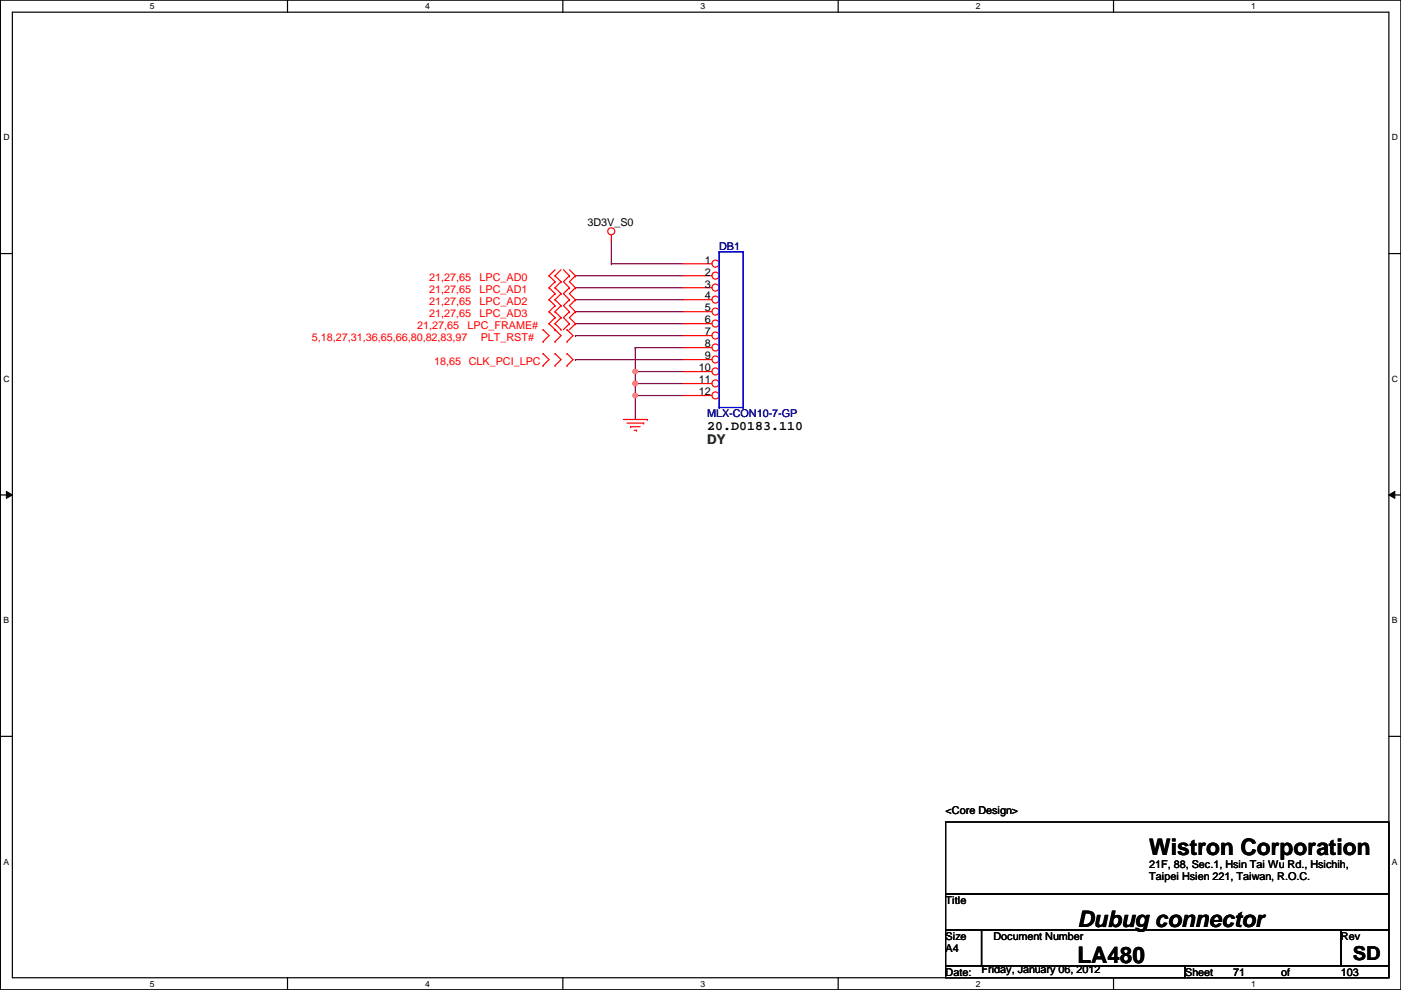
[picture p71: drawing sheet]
<svg xmlns="http://www.w3.org/2000/svg" width="297mm" height="210mm" viewBox="0 0 297 210" stroke-linecap="round" stroke-linejoin="round" font-family="sans-serif">
<defs><g id="words">
<g font-size="4.8">
<text x="243.7" y="181.3">Wistron Corporation</text>
<text x="228.4" y="196.5">Dubug connector</text>
<text x="228.4" y="204.2">LA480</text>
</g>
<text font-size="4.1" x="286.8" y="203.5">SD</text>
<text font-size="2.8" x="149.9" y="91.3">20.D0183.110</text>
<text font-size="2.8" fill="#008000" x="149.9" y="94.1">DY</text>
<g font-size="2.3">
<text x="124.5" y="47.8">3D3V_S0</text>
<text x="149.4" y="55.9">1</text>
<text x="149.4" y="58.4">2</text>
<text x="149.4" y="61">3</text>
<text x="149.4" y="63.5">4</text>
<text x="149.4" y="66">5</text>
<text x="149.4" y="68.6">6</text>
<text x="149.4" y="71.1">7</text>
<text x="149.4" y="73.7">8</text>
<text x="149.4" y="76.2">9</text>
<text x="148.2" y="78.7">10</text>
<text x="148.2" y="81.3">11</text>
<text x="148.2" y="83.8">12</text>
<text x="200.5" y="172.6">&lt;Core Design&gt;</text>
<text x="243.7" y="184">21F, 88, Sec.1, Hsin Tai Wu Rd., Hsichih,</text>
<text x="200.5" y="191.6">Title</text>
<text x="243.7" y="186.6">Taipei Hsien 221, Taiwan, R.O.C.</text>
<text x="200.5" y="199.2">Size</text>
<text x="200.5" y="201.8">A4</text>
<text x="210.6" y="199.2">Document Number</text>
<text x="284.3" y="199.2">Rev</text>
<text x="200.5" y="206.8">Date:</text>
<text x="208.1" y="206.3">Friday, January 06, 2012</text>
<text x="251.3" y="206.8">Sheet</text>
<text x="261.4" y="206.8">71</text>
<text x="271.6" y="206.8">of</text>
<text x="284.3" y="206.8">103</text>
</g>
<g font-size="2.3" fill="#000080">
<text x="152.5" y="52.9">DB1</text>
<text x="149.9" y="88.5">MLX-CON10-7-GP</text>
</g>
<g font-size="2.3" fill="#f00">
<text x="91" y="59.5">21,27,65</text>
<text x="101.7" y="59.5">LPC_AD0</text>
<text x="91" y="62.1">21,27,65</text>
<text x="91" y="64.6">21,27,65</text>
<text x="101.7" y="62.1">LPC_AD1</text>
<text x="101.7" y="64.6">LPC_AD2</text>
<text x="88.5" y="69.7">21,27,65</text>
<text x="91" y="67.1">21,27,65</text>
<text x="99.1" y="69.7">LPC_FRAME#</text>
<text x="101.7" y="67.1">LPC_AD3</text>
<text x="66.1" y="72.2">5,18,27,31,36,65,66,80,82,83,97</text>
<text x="92" y="77.3">18,65</text>
<text x="99.4" y="77.3">CLK_PCI_LPC</text>
<text x="101.9" y="72.2">PLT_RST#</text>
</g>
<g font-size="1.8">
<text x="31.8" y="1.9">5</text>
<text x="90.1" y="1.9">4</text>
<text x="148.5" y="1.9">3</text>
<text x="206.9" y="1.9">2</text>
<text x="265.3" y="1.9">1</text>
<text x=".7" y="29.8">D</text>
<text x="295.1" y="29.8">D</text>
<text x=".7" y="80.9">C</text>
<text x="295.1" y="80.9">C</text>
<text x=".7" y="132.1">B</text>
<text x="295.1" y="132.1">B</text>
<text x=".7" y="183.3">A</text>
<text x="295.1" y="183.3">A</text>
<text x="31.8" y="209.2">5</text>
<text x="90.1" y="209.2">4</text>
<text x="148.5" y="209.2">3</text>
<text x="206.9" y="209.2">2</text>
<text x="265.3" y="209.2">1</text>
</g>
</g></defs>
<path d="M.1 0h296.9v209.8h-296.9zM2.6 2.6h291.9v204.7h-291.9z" fill="none" stroke="#000" stroke-width=".25"/>
<g fill="#fff">
<path d="M31.8 .3h1v2h-1z"/>
<path d="M31.8 207.6h1v1.9h-1z"/>
</g>
<path d="M61 0v2.6M61 207.3v2.5" fill="none" stroke="#000" stroke-width=".25"/>
<g fill="#fff">
<path d="M90.1 .3h1v2h-1z"/>
<path d="M90.1 207.6h1v1.9h-1z"/>
</g>
<path d="M119.3 0v2.6M119.3 207.3v2.5" fill="none" stroke="#000" stroke-width=".25"/>
<g fill="#fff">
<path d="M148.5 .3h1v2h-1z"/>
<path d="M148.5 207.6h1v1.9h-1z"/>
</g>
<path d="M177.7 0v2.6M177.7 207.3v2.5" fill="none" stroke="#000" stroke-width=".25"/>
<g fill="#fff">
<path d="M206.9 .3h1v2h-1z"/>
<path d="M206.9 207.6h1v1.9h-1z"/>
</g>
<path d="M236.1 0v2.6M236.1 207.3v2.5" fill="none" stroke="#000" stroke-width=".25"/>
<g fill="#fff">
<path d="M265.3 .3h.9v2h-.9z"/>
<path d="M265.3 207.6h.9v1.9h-.9z"/>
<path d="M.7 28.2h1.3v1.9h-1.3z"/>
<path d="M295.1 28.2h1.3v1.9h-1.3z"/>
<path d="M.7 79.3h1.3v2h-1.3z"/>
<path d="M295.1 79.3h1.3v2h-1.3z"/>
</g>
<path d="M.1 53.8h2.5M294.5 53.8h2.5" fill="none" stroke="#000" stroke-width=".25"/>
<g fill="#fff">
<path d="M.7 130.5h1.2v2h-1.2z"/>
<path d="M295.1 130.5h1.2v2h-1.2z"/>
</g>
<path d="M.1 104.9h2.5M294.5 104.9h2.5" fill="none" stroke="#000" stroke-width=".25"/>
<path d="M1.4 104.2l1.2 .7-1.2 .8zM294.5 104.9l1.2-.7v1.5z" fill="#000"/>
<path d="M1.4 104.2l1.2 .7-1.2 .8zM294.5 104.9l1.2-.7v1.5z" fill="none" stroke="#000" stroke-width=".21"/>
<g fill="#fff">
<path d="M.7 181.7h1.2v2h-1.2z"/>
<path d="M295.1 181.7h1.2v2h-1.2z"/>
</g>
<path d="M.1 156.1h2.5M294.5 156.1h2.5" fill="none" stroke="#000" stroke-width=".25"/>
<path d="M134.7 83.9h.1M134.7 81.3h.1M134.7 83.9v5M134.7 81.3h10.2" fill="none" stroke="#800040" stroke-width=".25"/>
<circle cx="134.7" cy="81.3" r=".49" fill="#f0f"/>
<circle cx="134.7" cy="81.3" r=".49" fill="none" stroke="#f0f" stroke-width=".25"/>
<path d="M129.6 55.9h.1M129.6 55.9h15.3M122 71.2h.1M122 71.2h22.9M134.7 78.8h.1M134.7 78.8v2.5M134.7 78.8h10.2" fill="none" stroke="#800040" stroke-width=".25"/>
<circle cx="134.7" cy="78.8" r=".49" fill="#f0f"/>
<circle cx="134.7" cy="78.8" r=".49" fill="none" stroke="#f0f" stroke-width=".25"/>
<g fill="none" stroke="#800040" stroke-width=".25">
<path d="M122 58.5h.1M122 58.5h22.9M129.6 50.8h.1M129.6 50.8v5.1M122 76.2h.1M122 63.5h.1M122 61h.1M122 66.1h.1M122 76.2h22.9M122 63.5h22.9M122 61h22.9M122 66.1h22.9"/>
<path d="M134.7 73.7h.1M134.7 73.7h10.2M134.7 73.7v5.1M134.7 83.9h.1M134.7 83.9h10.2"/>
</g>
<circle cx="134.7" cy="83.8" r=".49" fill="#f0f"/>
<circle cx="134.7" cy="83.8" r=".49" fill="none" stroke="#f0f" stroke-width=".25"/>
<path d="M122 68.6h.1M122 68.6h22.9M134.7 81.3h.1M134.7 81.3v2.6" fill="none" stroke="#800040" stroke-width=".25"/>
<circle cx="134.7" cy="81.3" r=".49" fill="#f0f"/>
<circle cx="134.7" cy="81.3" r=".49" fill="none" stroke="#f0f" stroke-width=".25"/>
<g fill="none" stroke="#f00" stroke-width=".25">
<path d="M116.4 58.5h.1M116.4 58.5l1.3 1.2M117.7 59.7h.1M117.7 58.5h.1M117.7 58.5l1.3 1.2M117.7 57.2l-1.3 1.3M117.7 59.7l-1.3 1.3M119 59.7h.1M119 57.2l-1.3 1.3M119 59.7l-1.3 1.3M119.5 57.2l1.2 1.3M120.7 58.5h.1"/>
<path d="M120.7 57.2l1.3 1.3M120.7 58.5l-1.2 1.2 1.2 1.3M122 58.5h.1M122 58.5l-1.3 1.2 1.3 1.3M129.6 50.8h.1M129.6 49.8v1M115.1 72.4h.1M115.1 69.9h.1M115.1 77.5h.1M115.1 75h.1M115.1 69.9l1.3 1.3-1.3 1.2M115.1 75l1.3 1.2-1.3 1.3"/>
<path d="M116.4 68.6h.1M116.4 61h.1M116.4 63.5h.1M116.4 66.1h.1M116.4 68.6l2.6 2.6-1.3 1.2M116.4 66.1l1.3 1.3M116.4 61l1.3 1.3M116.4 63.5l1.3 1.3M117.7 69.9h.1M117.7 72.4h.1M117.7 75h.1M117.7 77.5h.1"/>
<path d="M117.7 68.6h.1M117.7 62.3h.1M117.7 61h.1M117.7 64.8h.1M117.7 63.5h.1M117.7 67.4h.1M117.7 66.1h.1M117.7 75l1.3 1.2-1.3 1.3M117.7 68.6l1.3 1.3M117.7 67.4l-1.3 1.2M117.7 61l1.3 1.3M117.7 63.5l1.3 1.3"/>
<path d="M117.7 62.3l-1.3 1.2M117.7 66.1l1.3 1.3M117.7 64.8l-1.3 1.3M119 69.9h.1M119 62.3h.1M119 64.8h.1M119 67.4h.1M119 67.4l-1.3 1.2M119 62.3l-1.3 1.2M119 64.8l-1.3 1.3M120.2 72.4h.1M120.2 69.9h.1"/>
<path d="M120.2 77.5h.1M120.2 75h.1M120.2 75l1.3 1.2-1.3 1.3M120.2 69.9l1.3 1.3-1.3 1.2M120.7 68.6h.1M120.7 61h.1M120.7 63.5h.1M120.7 66.1h.1M120.7 66.1l-1.2 1.3 1.2 1.2M120.7 68.6l-1.2 1.3M120.7 61l-1.2 1.3 1.2 1.2M120.7 63.5l-1.2 1.3 1.2 1.3"/>
<path d="M122 68.6h.1M122 61h.1M122 63.5h.1M122 66.1h.1M122 66.1l-1.3 1.3 1.3 1.2M122 68.6l-1.3 1.3M122 61l-1.3 1.3 1.3 1.2M122 63.5l-1.3 1.3 1.3 1.3M132.2 88.9h5M132.9 89.7h3.6M133.7 90.5h.1M133.7 90.5h2"/>
<path d="M134.4 91.2h.6M135 91.2h.1M136.5 89.7h.1M137.2 88.9h.1"/>
<circle cx="129.6" cy="49" r=".75"/>
</g>
<path d="M200.5 174.3h94v15.2h-94zM200.5 189.5h94v7.6h-94zM200.5 197.1h7.6v7.7h-7.6zM208.1 197.1h76.2v7.7h-76.2zM284.3 197.1h10.2v7.7h-10.2zM200.5 204.8h50.8v2.5h-50.8zM251.3 204.8h43.2v2.5h-43.2z" fill="none" stroke="#000" stroke-width=".25"/>
<circle cx="151.7" cy="55.9" r=".75" fill="#fff"/>
<g fill="none" stroke="#f00" stroke-width=".25">
<path d="M144.9 55.9h6.1"/>
<circle cx="151.7" cy="55.9" r=".75"/>
</g>
<circle cx="151.7" cy="58.4" r=".75" fill="#fff"/>
<g fill="none" stroke="#f00" stroke-width=".25">
<path d="M144.9 58.5h6.1"/>
<circle cx="151.7" cy="58.4" r=".75"/>
</g>
<circle cx="151.7" cy="61" r=".75" fill="#fff"/>
<g fill="none" stroke="#f00" stroke-width=".25">
<path d="M144.9 61h6.1"/>
<circle cx="151.7" cy="61" r=".75"/>
</g>
<circle cx="151.7" cy="63.5" r=".75" fill="#fff"/>
<g fill="none" stroke="#f00" stroke-width=".25">
<path d="M144.9 63.5h6.1"/>
<circle cx="151.7" cy="63.5" r=".75"/>
</g>
<circle cx="151.7" cy="66.1" r=".75" fill="#fff"/>
<g fill="none" stroke="#f00" stroke-width=".25">
<path d="M144.9 66.1h6.1"/>
<circle cx="151.7" cy="66.1" r=".75"/>
</g>
<circle cx="151.7" cy="68.6" r=".75" fill="#fff"/>
<g fill="none" stroke="#f00" stroke-width=".25">
<path d="M144.9 68.6h6.1"/>
<circle cx="151.7" cy="68.6" r=".75"/>
</g>
<circle cx="151.7" cy="71.1" r=".75" fill="#fff"/>
<g fill="none" stroke="#f00" stroke-width=".25">
<path d="M144.9 71.2h6.1"/>
<circle cx="151.7" cy="71.1" r=".75"/>
</g>
<circle cx="151.7" cy="73.7" r=".75" fill="#fff"/>
<g fill="none" stroke="#f00" stroke-width=".25">
<path d="M144.9 73.7h6.1"/>
<circle cx="151.7" cy="73.7" r=".75"/>
</g>
<circle cx="151.7" cy="76.2" r=".75" fill="#fff"/>
<g fill="none" stroke="#f00" stroke-width=".25">
<path d="M144.9 76.2h6.1"/>
<circle cx="151.7" cy="76.2" r=".75"/>
</g>
<circle cx="151.7" cy="78.8" r=".75" fill="#fff"/>
<g fill="none" stroke="#f00" stroke-width=".25">
<path d="M144.9 78.8h6.1"/>
<circle cx="151.7" cy="78.8" r=".75"/>
</g>
<circle cx="151.7" cy="81.3" r=".75" fill="#fff"/>
<g fill="none" stroke="#f00" stroke-width=".25">
<path d="M144.9 81.3h6.1"/>
<circle cx="151.7" cy="81.3" r=".75"/>
</g>
<circle cx="151.7" cy="83.8" r=".75" fill="#fff"/>
<g fill="none" stroke="#f00" stroke-width=".25">
<path d="M144.9 83.9h6.1"/>
<circle cx="151.7" cy="83.8" r=".75"/>
</g>
<path d="M152.5 53.4h.1M152.5 53.4v33M152.5 53.4h5.1M157.6 53.4h.1M157.6 53.4v33M152.5 86.4h.1M152.5 86.4h5.1M157.6 86.4h.1" fill="none" stroke="#00f" stroke-width=".25"/>
<circle cx="134.7" cy="81.3" r=".49" fill="#f0f"/>
<circle cx="134.7" cy="81.3" r=".49" fill="none" stroke="#f0f" stroke-width=".25"/>
<circle cx="134.7" cy="78.8" r=".49" fill="#f0f"/>
<circle cx="134.7" cy="78.8" r=".49" fill="none" stroke="#f0f" stroke-width=".25"/>
<circle cx="134.7" cy="83.8" r=".49" fill="#f0f"/>
<circle cx="134.7" cy="83.8" r=".49" fill="none" stroke="#f0f" stroke-width=".25"/>
<circle cx="134.7" cy="81.3" r=".49" fill="#f0f"/>
<circle cx="134.7" cy="81.3" r=".49" fill="none" stroke="#f0f" stroke-width=".25"/>
<use href="#words"/>
</svg>
